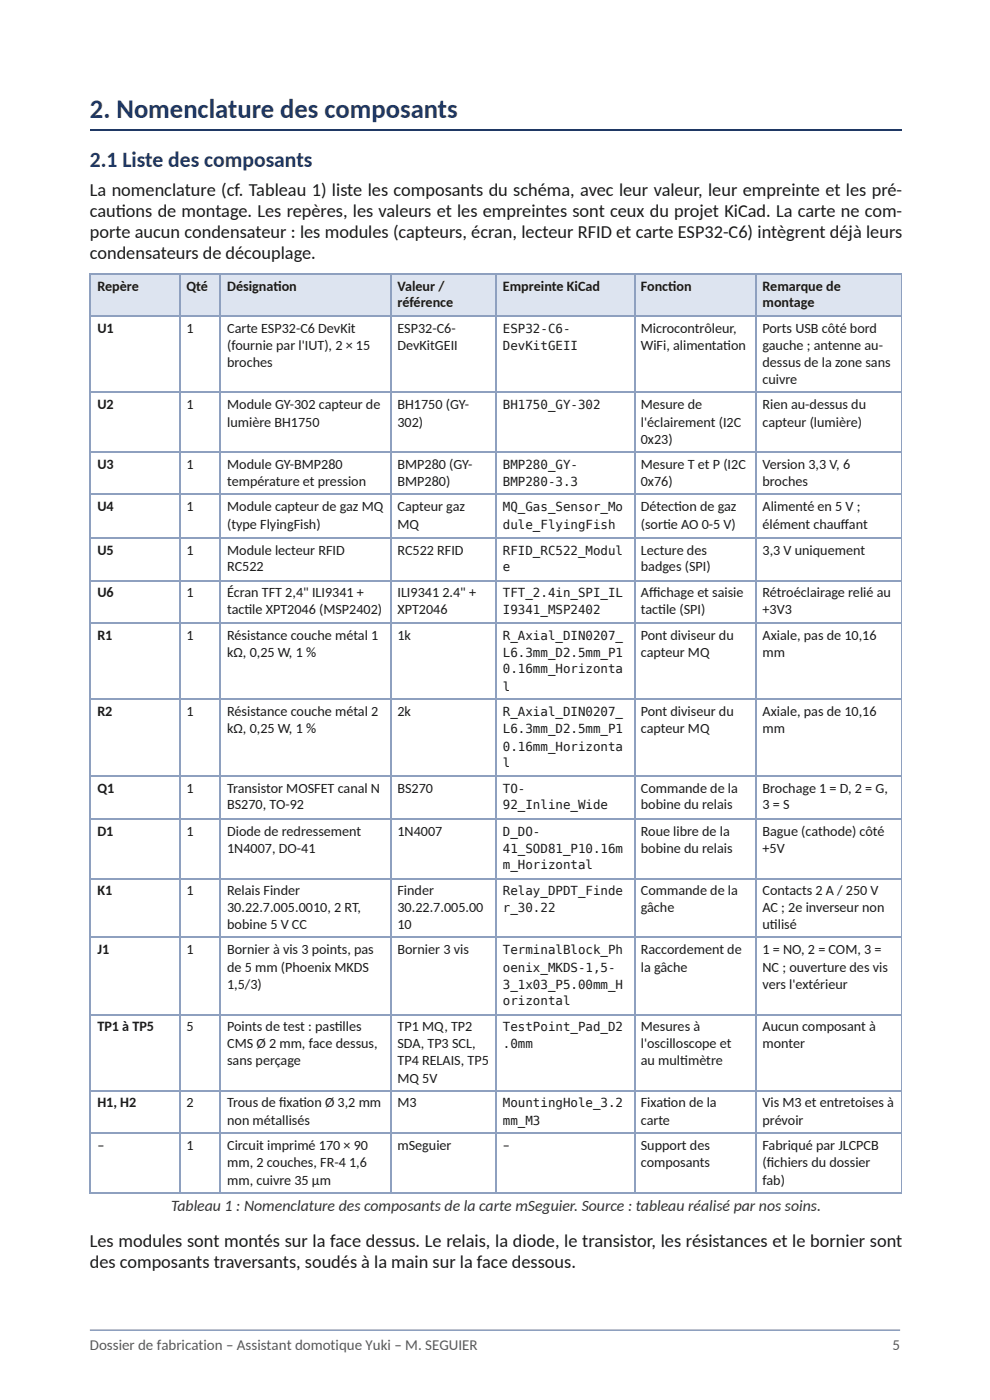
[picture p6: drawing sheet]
<svg xmlns="http://www.w3.org/2000/svg" width="210mm" height="297mm" viewBox="0 0 210 297" stroke-linecap="round" stroke-linejoin="round" font-family="sans-serif">
<defs><g id="words">
<text font-size="5.6" fill="#1f3864" x="19" y="25.1">2. Nomenclature des composants</text>
<text font-size="4.6" fill="#1f3864" x="19" y="35.5">2.1 Liste des composants</text>
<g font-size="3.9" fill="#1a1a1a">
<text x="19" y="41.5">La nomenclature (cf. Tableau 1) liste les composants du schéma, avec leur valeur, leur empreinte et les pré-</text>
<text x="19" y="46">cautons de montage. Les repères, les valeurs et les empreintes sont ceux du projet KiCad. La carte ne com-</text>
<text x="24.6" y="46">i</text>
<text x="19" y="50.5">porte aucun condensateur : les modules (capteurs, écran, lecteur RFID et carte ESP32-C6) intègrent déjà leurs</text>
<text x="19" y="55">condensateurs de découplage.</text>
<text x="19" y="264.6">Les modules sont montés sur la face dessus. Le relais, la diode, le transistor, les résistances et le bornier sont</text>
<text x="19" y="269.1">des composants traversants, soudés à la main sur la face dessous.</text>
</g>
<text font-size="3.3" fill="#333" x="36.3" y="256.9">Tableau 1 : Nomenclature des composants de la carte mSeguier. Source : tableau réalisé par nos soins.</text>
<g font-size="3.2" fill="#595959">
<text x="19" y="286.4">Dossier de fabrication – Assistant domotique Yuki – M. SEGUIER</text>
<text x="189.2" y="286.4">5</text>
</g>
<g font-size="3" fill="#1a1a1a">
<text x="20.6" y="61.6">Repère</text>
<text x="39.6" y="61.6">Qté</text>
<text x="48.2" y="61.6">Désignaton</text>
<text x="58" y="61.6">i</text>
<text x="84.3" y="61.6">Valeur /</text>
<text x="84.3" y="65.1">référence</text>
<text x="106.6" y="61.6">Empreinte KiCad</text>
<text x="135.9" y="61.6">Foncton</text>
<text x="141.7" y="61.6">i</text>
<text x="161.7" y="61.6">Remarque de</text>
<text x="161.7" y="65.1">montage</text>
<text x="20.6" y="70.6">U1</text>
<text x="39.6" y="70.6">1</text>
<text x="48.2" y="70.6">Carte ESP32-C6 DevKit</text>
<text x="84.3" y="70.6">ESP32-C6-</text>
<text x="135.9" y="70.6">Microcontrôleur,</text>
<text x="161.7" y="70.6">Ports USB côté bord</text>
<text x="48.2" y="74.3">(fournie par l'IUT), 2 × 15</text>
<text x="48.2" y="77.8">broches</text>
<text x="84.3" y="74.3">DevKitGEII</text>
<text x="135.9" y="74.3">WiFi, alimentaton</text>
<text x="153.3" y="74.3">i</text>
<text x="161.7" y="74.3">gauche ; antenne au-</text>
<text x="161.7" y="77.8">dessus de la zone sans</text>
<text x="161.7" y="81.5">cuivre</text>
<text x="20.6" y="86.8">U2</text>
<text x="39.6" y="86.8">1</text>
<text x="48.2" y="86.8">Module GY-302 capteur de</text>
<text x="84.3" y="86.8">BH1750 (GY-</text>
<text x="135.9" y="86.8">Mesure de</text>
<text x="161.7" y="86.8">Rien au-dessus du</text>
<text x="48.2" y="90.5">lumière BH1750</text>
<text x="84.3" y="90.5">302)</text>
<text x="135.9" y="90.5">l'éclairement (I2C</text>
<text x="135.9" y="94.2">0x23)</text>
<text x="161.7" y="90.5">capteur (lumière)</text>
<text x="20.6" y="99.5">U3</text>
<text x="39.6" y="99.5">1</text>
<text x="48.2" y="99.5">Module GY-BMP280</text>
<text x="84.3" y="99.5">BMP280 (GY-</text>
<text x="135.9" y="99.5">Mesure T et P (I2C</text>
<text x="161.7" y="99.5">Version 3,3 V, 6</text>
<text x="48.2" y="103.2">température et pression</text>
<text x="84.3" y="103.2">BMP280)</text>
<text x="135.9" y="103.2">0x76)</text>
<text x="161.7" y="103.2">broches</text>
<text x="20.6" y="108.5">U4</text>
<text x="39.6" y="108.5">1</text>
<text x="48.2" y="108.5">Module capteur de gaz MQ</text>
<text x="48.2" y="112.2">(type FlyingFish)</text>
<text x="84.3" y="108.5">Capteur gaz</text>
<text x="84.3" y="112.2">MQ</text>
<text x="135.9" y="108.5">Détecton de gaz</text>
<text x="135.9" y="112.2">(sorte AO 0-5 V)</text>
<text x="140.6" y="112.2">i</text>
<text x="142.9" y="108.5">i</text>
<text x="161.7" y="108.5">Alimenté en 5 V ;</text>
<text x="161.7" y="112.2">élément chauff ant</text>
<text x="20.6" y="117.7">U5</text>
<text x="39.6" y="117.7">1</text>
<text x="48.2" y="117.7">Module lecteur RFID</text>
<text x="84.3" y="117.7">RC522 RFID</text>
<text x="135.9" y="117.7">Lecture des</text>
<text x="161.7" y="117.7">3,3 V uniquement</text>
<text x="48.2" y="121.2">RC522</text>
<text x="135.9" y="121.2">badges (SPI)</text>
<text x="20.6" y="126.7">U6</text>
<text x="39.6" y="126.7">1</text>
<text x="48.2" y="126.7">Écran TFT 2,4&quot; ILI9341 +</text>
<text x="48.2" y="130.2">tactle XPT2046 (MSP2402)</text>
<text x="51.8" y="130.2">i</text>
<text x="84.3" y="126.7">ILI9341</text>
<text x="84.3" y="130.2">XPT2046</text>
<text x="93.8" y="126.7">2.4&quot; +</text>
<text x="135.9" y="126.7">Affi chage et saisie</text>
<text x="135.9" y="130.2">tactle (SPI)</text>
<text x="139.5" y="130.2">i</text>
<text x="161.7" y="126.7">Rétroéclairage relié au</text>
<text x="161.7" y="130.2">+3V3</text>
<text x="20.6" y="135.7">R1</text>
<text x="39.6" y="135.7">1</text>
<text x="48.2" y="135.7">Résistance couche métal 1</text>
<text x="84.3" y="135.7">1k</text>
<text x="135.9" y="135.7">Pont diviseur du</text>
<text x="161.7" y="135.7">Axiale, pas de 10,16</text>
<text x="48.2" y="139.4">kΩ, 0,25 W, 1 %</text>
<text x="135.9" y="139.4">capteur MQ</text>
<text x="161.7" y="139.4">mm</text>
<text x="20.6" y="151.9">R2</text>
<text x="39.6" y="151.9">1</text>
<text x="48.2" y="151.9">Résistance couche métal 2</text>
<text x="48.2" y="155.6">kΩ, 0,25 W, 1 %</text>
<text x="84.3" y="151.9">2k</text>
<text x="135.9" y="151.9">Pont diviseur du</text>
<text x="135.9" y="155.6">capteur MQ</text>
<text x="161.7" y="151.9">Axiale, pas de 10,16</text>
<text x="161.7" y="155.6">mm</text>
<text x="20.6" y="168.3">Q1</text>
<text x="39.6" y="168.3">1</text>
<text x="48.2" y="168.3">Transistor MOSFET canal N</text>
<text x="48.2" y="171.7">BS270, TO-92</text>
<text x="84.3" y="168.3">BS270</text>
<text x="135.9" y="168.3">Commande de la</text>
<text x="135.9" y="171.7">bobine du relais</text>
<text x="161.7" y="168.3">Brochage 1 = D, 2 = G,</text>
<text x="161.7" y="171.7">3 = S</text>
<text x="20.6" y="177.3">D1</text>
<text x="39.6" y="177.3">1</text>
<text x="48.2" y="177.3">Diode de redressement</text>
<text x="84.3" y="177.3">1N4007</text>
<text x="135.9" y="177.3">Roue libre de la</text>
<text x="161.7" y="177.3">Bague (cathode) côté</text>
<text x="48.2" y="181">1N4007, DO-41</text>
<text x="135.9" y="181">bobine du relais</text>
<text x="161.7" y="181">+5V</text>
<text x="20.6" y="190">K1</text>
<text x="39.6" y="190">1</text>
<text x="48.2" y="190">Relais Finder</text>
<text x="84.3" y="190">Finder</text>
<text x="135.9" y="190">Commande de la</text>
<text x="161.7" y="190">Contacts 2 A / 250 V</text>
<text x="48.2" y="193.4">30.22.7.005.0010, 2 RT,</text>
<text x="48.2" y="197.1">bobine 5 V CC</text>
<text x="84.3" y="193.4">30.22.7.005.00</text>
<text x="84.3" y="197.1">10</text>
<text x="135.9" y="193.4">gâche</text>
<text x="161.7" y="193.4">AC ; 2e inverseur non</text>
<text x="161.7" y="197.1">utlisé</text>
<text x="163.2" y="197.1">i</text>
<text x="20.6" y="202.4">J1</text>
<text x="39.6" y="202.4">1</text>
<text x="48.2" y="202.4">Bornier à vis 3 points, pas</text>
<text x="84.3" y="202.4">Bornier 3 vis</text>
<text x="135.9" y="202.4">Raccordement de</text>
<text x="161.7" y="202.4">1 = NO, 2 = COM, 3 =</text>
<text x="48.2" y="206.1">de 5 mm (Phoenix MKDS</text>
<text x="48.2" y="209.8">1,5/3)</text>
<text x="135.9" y="206.1">la gâche</text>
<text x="161.7" y="206.1">NC ; ouverture des vis</text>
<text x="161.7" y="209.8">vers l'extérieur</text>
<text x="20.6" y="218.8">TP1 à TP5</text>
<text x="39.6" y="218.8">5</text>
<text x="48.2" y="218.8">Points de test : pastlles</text>
<text x="71" y="218.8">i</text>
<text x="84.3" y="218.8">TP1 MQ, TP2</text>
<text x="135.9" y="218.8">Mesures à</text>
<text x="161.7" y="218.8">Aucun composant à</text>
<text x="48.2" y="222.2">CMS Ø 2 mm, face dessus,</text>
<text x="48.2" y="225.9">sans perçage</text>
<text x="84.3" y="222.2">SDA, TP3 SCL,</text>
<text x="84.3" y="225.9">TP4 RELAIS, TP5</text>
<text x="135.9" y="222.2">l'oscilloscope et</text>
<text x="135.9" y="225.9">au multmètre</text>
<text x="144.2" y="225.9">i</text>
<text x="161.7" y="222.2">monter</text>
<text x="84.3" y="229.7">MQ 5V</text>
<text x="20.6" y="234.9">H1, H2</text>
<text x="39.6" y="234.9">2</text>
<text x="48.2" y="234.9">Trous de fi xaton Ø 3,2 mm</text>
<text x="48.2" y="238.6">non métallisés</text>
<text x="63.4" y="234.9">i</text>
<text x="84.3" y="234.9">M3</text>
<text x="135.9" y="234.9">Fixaton de la</text>
<text x="135.9" y="238.6">carte</text>
<text x="140.6" y="234.9">i</text>
<text x="161.7" y="234.9">Vis M3 et entretoises à</text>
<text x="161.7" y="238.6">prévoir</text>
<text x="20.6" y="243.9">–</text>
<text x="39.6" y="243.9">1</text>
<text x="48.2" y="243.9">Circuit imprimé 170 × 90</text>
<text x="84.3" y="243.9">mSeguier</text>
<text x="106.6" y="243.9">–</text>
<text x="135.9" y="243.9">Support des</text>
<text x="161.7" y="243.9">Fabriqué par JLCPCB</text>
<text x="48.2" y="247.6">mm, 2 couches, FR-4</text>
<text x="48.2" y="251.3">mm, cuivre 35 µm</text>
<text x="74" y="247.6">1,6</text>
<text x="135.9" y="247.6">composants</text>
<text x="161.7" y="247.6">(fi chiers du dossier</text>
<text x="161.7" y="251.3">fab)</text>
</g>
<g font-size="2.6" fill="#1a1a1a">
<text x="106.6" y="70.6">ESP32-C6-</text>
<text x="106.6" y="74.3">DevKitGEII</text>
<text x="106.6" y="86.8">BH1750_GY-302</text>
<text x="106.6" y="99.5">BMP280_GY-</text>
<text x="106.6" y="103.2">BMP280-3.3</text>
<text x="106.6" y="108.5">MQ_Gas_Sensor_Mo</text>
<text x="106.6" y="112.2">dule_FlyingFish</text>
<text x="106.6" y="117.7">RFID_RC522_Modul</text>
<text x="106.6" y="121.2">e</text>
<text x="106.6" y="126.7">TFT_2.4in_SPI_IL</text>
<text x="106.6" y="130.2">I9341_MSP2402</text>
<text x="106.6" y="135.7">R_Axial_DIN0207_</text>
<text x="106.6" y="139.4">L6.3mm_D2.5mm_P1</text>
<text x="106.6" y="142.9">0.16mm_Horizonta</text>
<text x="106.6" y="146.6">l</text>
<text x="106.6" y="151.9">R_Axial_DIN0207_</text>
<text x="106.6" y="155.6">L6.3mm_D2.5mm_P1</text>
<text x="106.6" y="159.3">0.16mm_Horizonta</text>
<text x="106.6" y="162.7">l</text>
<text x="106.6" y="168.3">TO-</text>
<text x="106.6" y="171.7">92_Inline_Wide</text>
<text x="106.6" y="177.3">D_DO-</text>
<text x="106.6" y="181">41_SOD81_P10.16m</text>
<text x="106.6" y="184.4">m_Horizontal</text>
<text x="106.6" y="190">Relay_DPDT_Finde</text>
<text x="106.6" y="193.4">r_30.22</text>
<text x="106.6" y="202.4">TerminalBlock_Ph</text>
<text x="106.6" y="206.1">oenix_MKDS-1,5-</text>
<text x="106.6" y="209.8">3_1x03_P5.00mm_H</text>
<text x="106.6" y="213.2">orizontal</text>
<text x="106.6" y="218.8">TestPoint_Pad_D2</text>
<text x="106.6" y="222.2">.0mm</text>
<text x="106.6" y="234.9">MountingHole_3.2</text>
<text x="106.6" y="238.6">mm_M3</text>
</g>
</g></defs>
<path d="M19 27.6h172.1" fill="none" stroke="#1f3864" stroke-width=".26"/>
<g fill="#dde4f0">
<path d="M19.3 57.9h18.8v9.3h-18.8z"/>
<path d="M38.1 57.9h8.7v9.3h-8.7z"/>
<path d="M46.8 57.9h36v9.3h-36z"/>
<path d="M82.8 57.9h22.5v9.3h-22.5z"/>
<path d="M105.3 57.9h29.1v9.3h-29.1z"/>
<path d="M134.4 57.9h25.9v9.3h-25.9z"/>
<path d="M160.3 57.9h30.8v9.3h-30.8z"/>
</g>
<g fill="none" stroke="#8ea0bf" stroke-width=".26">
<path d="M19 58.1h172.1M19.2 57.9v195.3M38.2 57.9v195.3M46.7 57.9v195.3M82.9 57.9v195.3M105.2 57.9v195.3M134.5 57.9v195.3M160.2 57.9v195.3M19 67.1h172.1M19 83.2h172.1M19 95.9h172.1M19 104.9h172.1"/>
<path d="M19 114.2h172.1M19 123.2h172.1M19 132.2h172.1M19 148.3h172.1M19 164.7h172.1M19 173.7h172.1M19 186.4h172.1M19 198.8h172.1M19 215.2h172.1M19 231.4h172.1M19 240.4h172.1M19 253.1h172.1"/>
</g>
<path d="M191.1 57.9v195.3" fill="none" stroke="#8ea0bf" stroke-width=".21"/>
<path d="M19 282.2h171.8" fill="none" stroke="#99a6bf" stroke-width=".35"/>
<use href="#words"/>
</svg>
